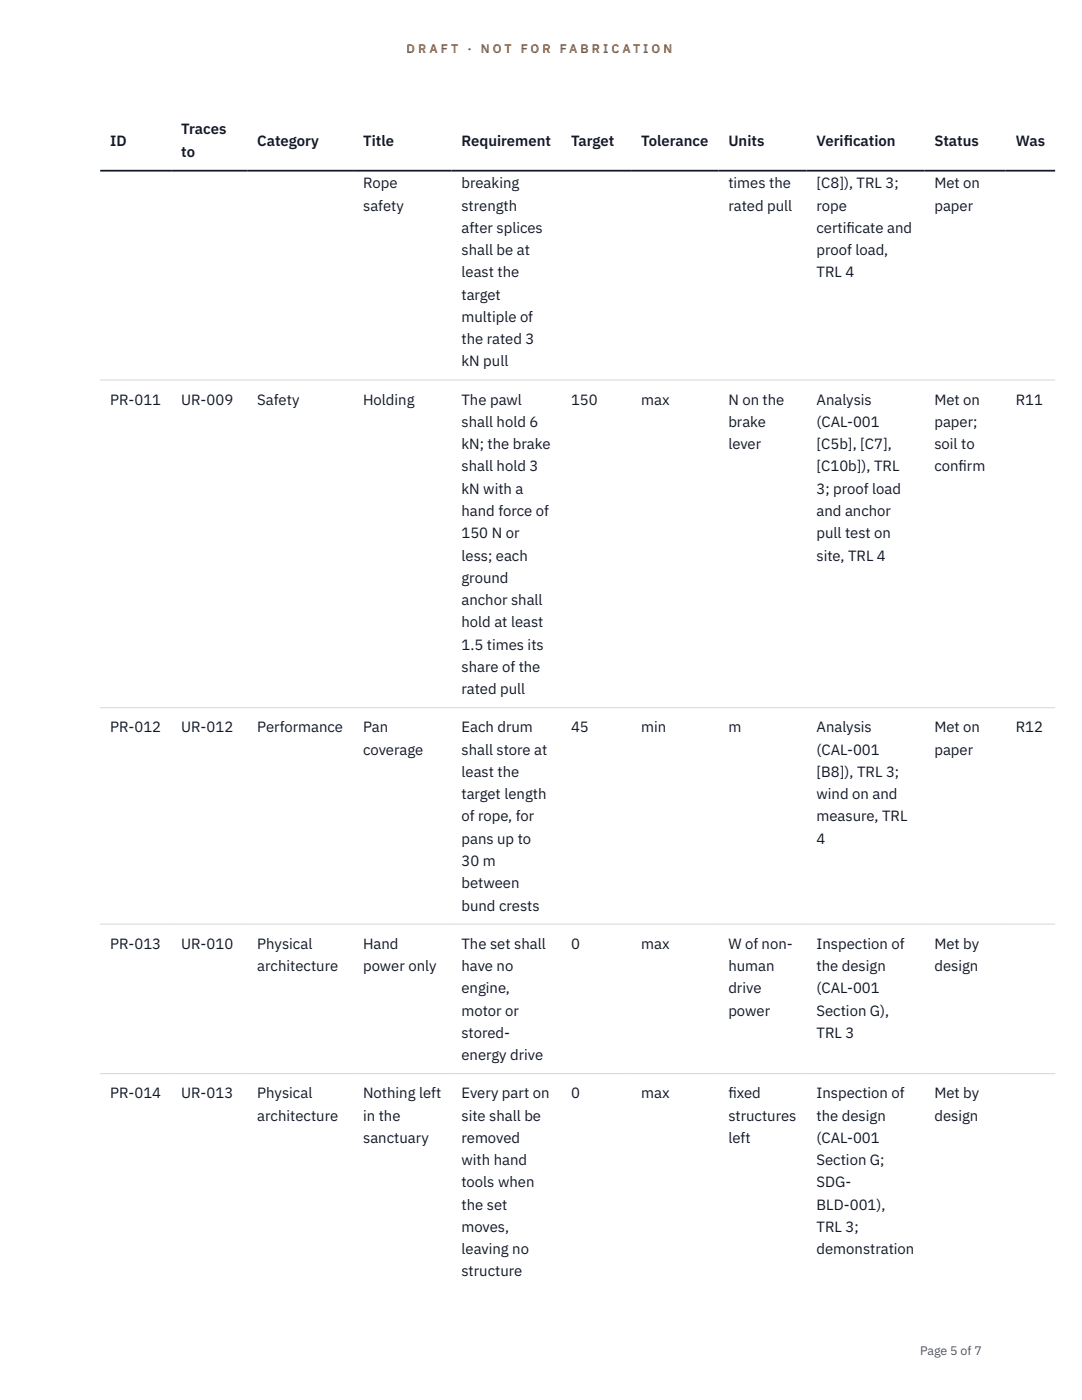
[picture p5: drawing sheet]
<svg xmlns="http://www.w3.org/2000/svg" width="216mm" height="279mm" viewBox="0 0 216 279" stroke-linecap="round" stroke-linejoin="round" font-family="sans-serif">
<defs><g id="words">
<g font-size="3" fill="#111827">
<text x="22" y="29.1">ID</text>
<text x="36.2" y="26.8">Traces</text>
<text x="51.3" y="29.1">Category</text>
<text x="72.5" y="29.1">Title</text>
<text x="92.1" y="29.1">Requirement</text>
<text x="113.9" y="29.1">Target</text>
<text x="127.9" y="29.1">Tolerance</text>
<text x="145.3" y="29.1">Units</text>
<text x="162.9" y="29.1">Verif</text>
<text x="168.4" y="29.1">ication</text>
<text x="186.4" y="29.1">Status</text>
<text x="202.7" y="29.1">Was</text>
<text x="36.2" y="31.3">to</text>
<text x="72.5" y="37.6">Rope</text>
<text x="92.1" y="37.6">breaking</text>
<text x="145.3" y="37.6">times the</text>
<text x="162.9" y="37.6">[C8]), TRL 3;</text>
<text x="186.4" y="37.6">Met on</text>
<text x="72.5" y="42">safety</text>
<text x="92.1" y="42">strength</text>
<text x="92.1" y="46.5">after splices</text>
<text x="145.3" y="42">rated pull</text>
<text x="162.9" y="42">rope</text>
<text x="162.9" y="46.5">certif</text>
<text x="168.9" y="46.5">icate and</text>
<text x="186.4" y="42">paper</text>
<text x="92.1" y="50.9">shall be at</text>
<text x="162.9" y="50.9">proof load,</text>
<text x="92.1" y="55.4">least the</text>
<text x="92.1" y="59.8">target</text>
<text x="162.9" y="55.4">TRL 4</text>
<text x="92.1" y="64.2">multiple of</text>
<text x="92.1" y="68.7">the rated 3</text>
<text x="92.1" y="73.1">kN pull</text>
<text x="22" y="80.8">PR-011</text>
<text x="36.2" y="80.8">UR-009</text>
<text x="51.3" y="80.8">Safety</text>
<text x="72.5" y="80.8">Holding</text>
<text x="92.1" y="80.8">The pawl</text>
<text x="113.9" y="80.8">150</text>
<text x="127.9" y="80.8">max</text>
<text x="145.3" y="80.8">N on the</text>
<text x="162.9" y="80.8">Analysis</text>
<text x="186.4" y="80.8">Met on</text>
<text x="202.7" y="80.8">R11</text>
<text x="92.1" y="85.2">shall hold 6</text>
<text x="92.1" y="89.6">kN; the brake</text>
<text x="145.3" y="85.2">brake</text>
<text x="145.3" y="89.6">lever</text>
<text x="162.9" y="85.2">(CAL-001</text>
<text x="162.9" y="89.6">[C5b], [C7],</text>
<text x="186.4" y="85.2">paper;</text>
<text x="186.4" y="89.6">soil to</text>
<text x="92.1" y="94.1">shall hold 3</text>
<text x="162.9" y="94.1">[C10b]), TRL</text>
<text x="186.4" y="94.1">conf</text>
<text x="191.3" y="94.1">irm</text>
<text x="92.1" y="98.5">kN with a</text>
<text x="162.9" y="98.5">3; proof load</text>
<text x="92.1" y="103">hand force of</text>
<text x="92.1" y="107.4">150 N or</text>
<text x="162.9" y="103">and anchor</text>
<text x="162.9" y="107.4">pull test on</text>
<text x="92.1" y="111.9">less; each</text>
<text x="162.9" y="111.9">site, TRL 4</text>
<text x="92.1" y="116.3">ground</text>
<text x="92.1" y="120.8">anchor shall</text>
<text x="92.1" y="125.2">hold at least</text>
<text x="92.1" y="129.7">1.5 times its</text>
<text x="92.1" y="134.1">share of the</text>
<text x="92.1" y="138.5">rated pull</text>
<text x="22" y="146.2">PR-012</text>
<text x="36.2" y="146.2">UR-012</text>
<text x="51.3" y="146.2">Performance</text>
<text x="72.5" y="146.2">Pan</text>
<text x="92.1" y="146.2">Each drum</text>
<text x="113.9" y="146.2">45</text>
<text x="127.9" y="146.2">min</text>
<text x="145.3" y="146.2">m</text>
<text x="162.9" y="146.2">Analysis</text>
<text x="186.4" y="146.2">Met on</text>
<text x="202.7" y="146.2">R12</text>
<text x="72.5" y="150.6">coverage</text>
<text x="92.1" y="150.6">shall store at</text>
<text x="92.1" y="155.1">least the</text>
<text x="162.9" y="150.6">(CAL-001</text>
<text x="162.9" y="155.1">[B8]), TRL 3;</text>
<text x="186.4" y="150.6">paper</text>
<text x="92.1" y="159.5">target length</text>
<text x="162.9" y="159.5">wind on and</text>
<text x="92.1" y="163.9">of rope, for</text>
<text x="162.9" y="163.9">measure, TRL</text>
<text x="92.1" y="168.4">pans up to</text>
<text x="92.1" y="172.8">30 m</text>
<text x="162.9" y="168.4">4</text>
<text x="92.1" y="177.3">between</text>
<text x="92.1" y="181.7">bund crests</text>
<text x="22" y="189.3">PR-013</text>
<text x="36.2" y="189.3">UR-010</text>
<text x="51.3" y="189.3">Physical</text>
<text x="72.5" y="189.3">Hand</text>
<text x="92.1" y="189.3">The set shall</text>
<text x="113.9" y="189.3">0</text>
<text x="127.9" y="189.3">max</text>
<text x="145.3" y="189.3">W of non-</text>
<text x="162.9" y="189.3">Inspection of</text>
<text x="186.4" y="189.3">Met by</text>
<text x="51.3" y="193.8">architecture</text>
<text x="72.5" y="193.8">power only</text>
<text x="92.1" y="193.8">have no</text>
<text x="145.3" y="193.8">human</text>
<text x="162.9" y="193.8">the design</text>
<text x="186.4" y="193.8">design</text>
<text x="92.1" y="198.2">engine,</text>
<text x="92.1" y="202.7">motor or</text>
<text x="145.3" y="198.2">drive</text>
<text x="145.3" y="202.7">power</text>
<text x="162.9" y="198.2">(CAL-001</text>
<text x="162.9" y="202.7">Section G),</text>
<text x="92.1" y="207.1">stored-</text>
<text x="162.9" y="207.1">TRL 3</text>
<text x="92.1" y="211.6">energy drive</text>
<text x="22" y="219.2">PR-014</text>
<text x="36.2" y="219.2">UR-013</text>
<text x="51.3" y="219.2">Physical</text>
<text x="72.5" y="219.2">Nothing left</text>
<text x="92.1" y="219.2">Every part on</text>
<text x="113.9" y="219.2">0</text>
<text x="127.9" y="219.2">max</text>
<text x="145.3" y="219.2">f</text>
<text x="145.3" y="219.2">ixed</text>
<text x="162.9" y="219.2">Inspection of</text>
<text x="186.4" y="219.2">Met by</text>
<text x="51.3" y="223.6">architecture</text>
<text x="72.5" y="223.6">in the</text>
<text x="92.1" y="223.6">site shall be</text>
<text x="145.3" y="223.6">structures</text>
<text x="162.9" y="223.6">the design</text>
<text x="186.4" y="223.6">design</text>
<text x="72.5" y="228.1">sanctuary</text>
<text x="92.1" y="228.1">removed</text>
<text x="92.1" y="232.5">with hand</text>
<text x="145.3" y="228.1">left</text>
<text x="162.9" y="228.1">(CAL-001</text>
<text x="162.9" y="232.5">Section G;</text>
<text x="92.1" y="237">tools when</text>
<text x="162.9" y="237">SDG-</text>
<text x="92.1" y="241.4">the set</text>
<text x="92.1" y="245.9">moves,</text>
<text x="162.9" y="241.4">BLD-001),</text>
<text x="162.9" y="245.9">TRL 3;</text>
<text x="92.1" y="250.3">leaving no</text>
<text x="162.9" y="250.3">demonstration</text>
<text x="92.1" y="254.8">structure</text>
</g>
<g font-size="2.5" fill="#b45309">
<text x="81.1" y="10.5">D R A F T</text>
<text x="93.3" y="10.5">·</text>
<text x="95.9" y="10.5">N O T</text>
<text x="103.9" y="10.5">F O R</text>
<text x="111.7" y="10.5">F A B R I C A T I O N</text>
</g>
<text font-size="2.5" fill="#4b5563" x="183.6" y="270.3">Page 5 of 7</text>
</g></defs>
<path d="M20 75.8h190.5M20 141.2h190.5M20 184.4h190.5M20 214.3h190.5" fill="none" stroke="#d1d5db" stroke-width=".2"/>
<path d="M20 34.1h190.5" fill="none" stroke="#111827" stroke-width=".35"/>
<use href="#words"/>
</svg>
